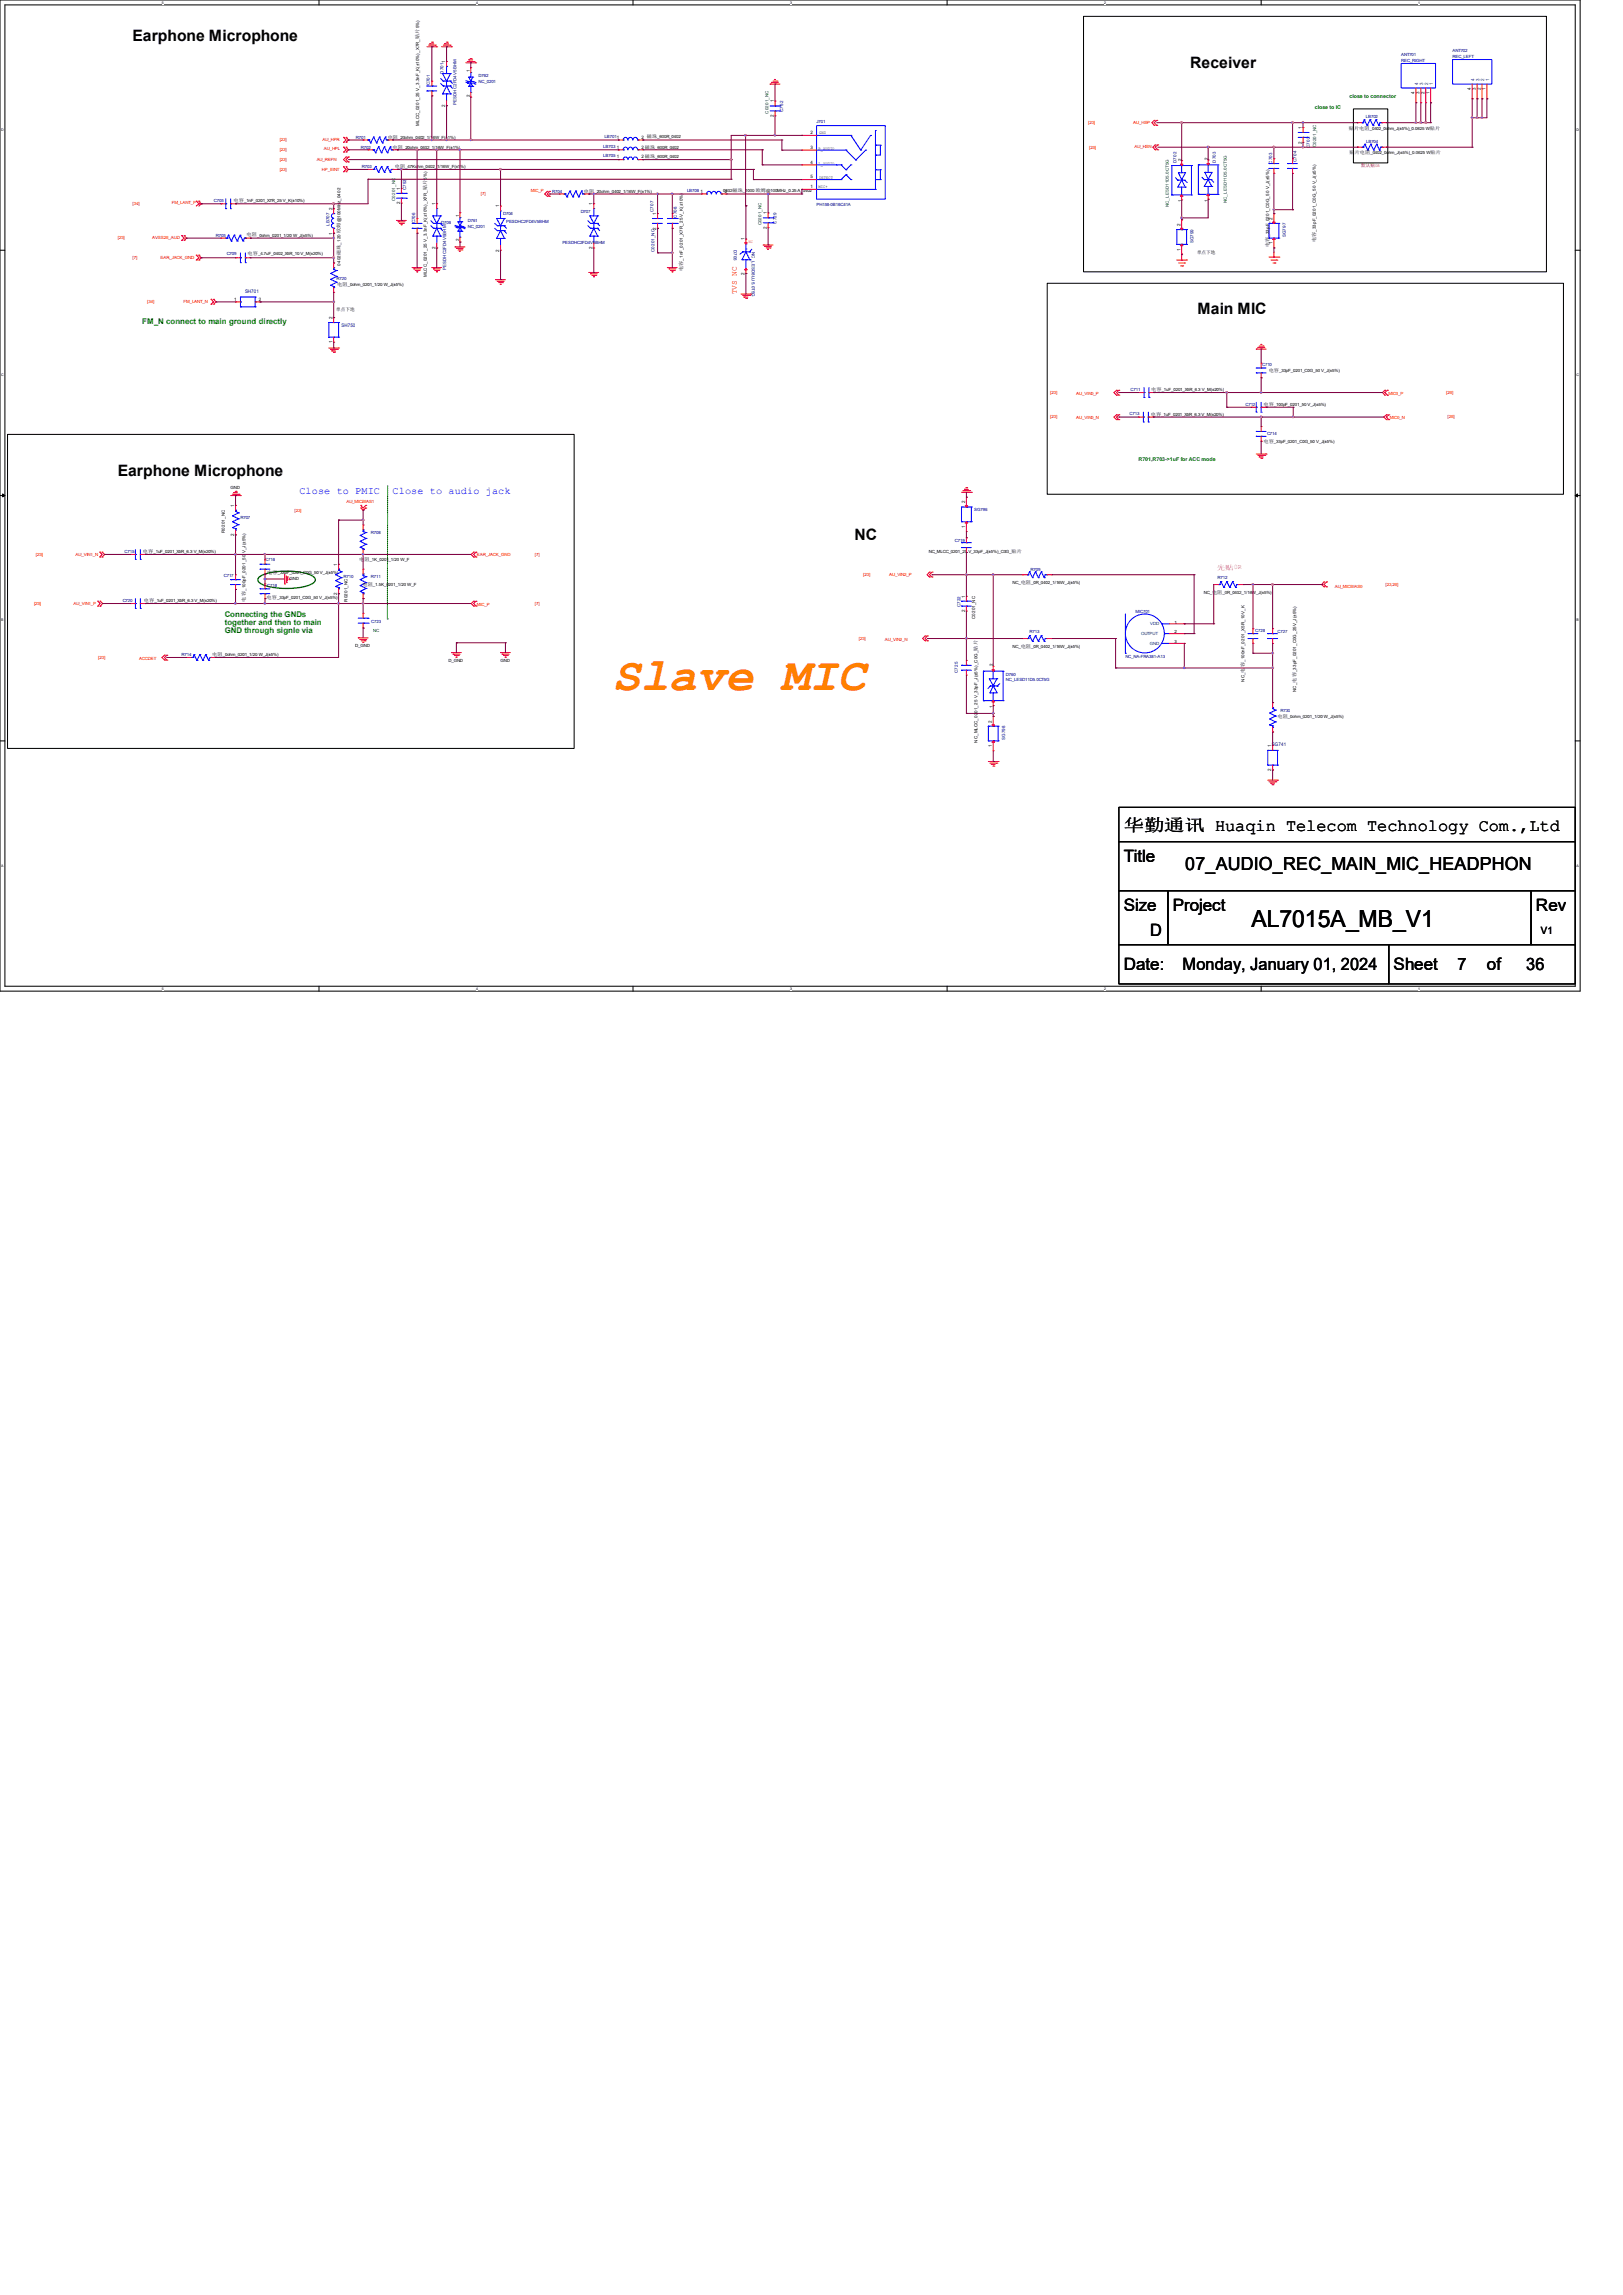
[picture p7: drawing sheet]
<svg xmlns="http://www.w3.org/2000/svg" width="210mm" height="297mm" viewBox="0 0 210 297" stroke-linecap="round" stroke-linejoin="round" font-family="sans-serif">
<defs><g id="words">
<text font-size="6.1" fill="#ff8000" x="79.2" y="89.3">Slave MIC</text>
<text font-size="3" x="161.9" y="119.9">AL7015A_MB_V1</text>
<text font-size="2.3" x="153.4" y="112.7">07_AUDIO_REC_MAIN_MIC_HEADPHON</text>
<g font-size="2.2">
<text x="145.4" y="107.6">华勤通讯 Huaqin Telecom Technology Com.,Ltd</text>
<text x="145.4" y="111.6">Title</text>
<text x="145.4" y="117.9">Size</text>
<text x="151.8" y="117.9">Project</text>
<text x="198.7" y="117.9">Rev</text>
<text x="145.4" y="125.6">Date:</text>
<text x="148.8" y="121.1">D</text>
<text x="153" y="125.6">Monday, January 01, 2024</text>
<text x="180.3" y="125.6">Sheet</text>
<text x="188.6" y="125.6">7</text>
<text x="192.4" y="125.6">of</text>
<text x="197.5" y="125.6">36</text>
</g>
<g font-size="2">
<text x="17.1" y="5.3">Earphone Microphone</text>
<text x="154" y="8.8">Receiver</text>
<text x="154.9" y="40.6">Main MIC</text>
<text x="15.2" y="61.6">Earphone Microphone</text>
<text x="110.6" y="69.9">NC</text>
</g>
<g font-size="1.3" fill="#00f">
<text x="38.7" y="63.9">Close to PMIC</text>
<text x="50.8" y="63.9">Close to audio jack</text>
</g>
<text font-size="1.3" x="199.4" y="120.9">V1</text>
<g font-size="1" fill="#008000">
<text x="18.4" y="42">FM_N connect to main ground directly</text>
<text x="29.1" y="79.8">Connecting the GNDs</text>
<text x="29.1" y="80.9">together and then to main</text>
<text x="29.1" y="82">GND through signle via</text>
</g>
<text font-size="1" fill="#f00" x="95.3" y="38.1" transform="rotate(-90 95.3 38.1)">TVS NC</text>
<text font-size=".9" fill="#f0f" x="157.4" y="73.7">先贴0R</text>
<g font-size=".7" fill="#008000">
<text x="170.1" y="14.1">close to IC</text>
<text x="174.6" y="12.7">close to connector</text>
<text x="147.3" y="59.7">R701,R703-&gt;1uF for ACC mode</text>
</g>
<g font-size=".6">
<text x="54.2" y="5" transform="rotate(-90 54.2 5)">贴片</text>
<text x="54.2" y="3.7" transform="rotate(-90 54.2 3.7)">5%)</text>
<text x="57.6" y="8.1" transform="rotate(-90 57.6 8.1)">1</text>
<text x="60.8" y="9.3" transform="rotate(-90 60.8 9.3)">1</text>
<text x="190.3" y="11.7" transform="rotate(-90 190.3 11.7)">4</text>
<text x="191" y="11.7" transform="rotate(-90 191 11.7)">3</text>
<text x="191.6" y="11.7" transform="rotate(-90 191.6 11.7)">2</text>
<text x="192.2" y="11.7" transform="rotate(-90 192.2 11.7)">1</text>
<text x="54.2" y="16.3" transform="rotate(-90 54.2 16.3)">MLCC_0201_25 V_3.3nF_K(±10%)_X7R_</text>
<text x="57.6" y="13.8" transform="rotate(-90 57.6 13.8)">2</text>
<text x="60.8" y="12.5" transform="rotate(-90 60.8 12.5)">2</text>
<text x="83" y="17.9">2 磁珠_600R_0402</text>
<text x="100.1" y="15.2" transform="rotate(-90 100.1 15.2)">2</text>
<text x="100.1" y="13.3" transform="rotate(-90 100.1 13.3)">1</text>
<text x="104.9" y="17.4">2</text>
<text x="106" y="17.4">GND</text>
<text x="168.4" y="16.7" transform="rotate(-90 168.4 16.7)">1</text>
<text x="174.5" y="16.8">贴片电阻</text>
<text x="177.2" y="16.8">_0402_0ohm_J(±5%)_0.0625 W</text>
<text x="183.1" y="12.2" transform="rotate(-90 183.1 12.2)">4</text>
<text x="183.7" y="12.2" transform="rotate(-90 183.7 12.2)">3</text>
<text x="184.3" y="12.2" transform="rotate(-90 184.3 12.2)">2</text>
<text x="185" y="12.2" transform="rotate(-90 185 12.2)">1</text>
<text x="185" y="16.8">贴片</text>
<text x="50.2" y="18">电阻</text>
<text x="50.8" y="19.3">电阻</text>
<text x="51.1" y="21.7">电阻</text>
<text x="51.5" y="18">_20ohm_0402_1/16W_F(±1%)</text>
<text x="52.2" y="19.3">_20ohm_0402_1/16W_F(±1%)</text>
<text x="52.4" y="21.7">_47Kohm_0402_1/16W_F(±1%)</text>
<text x="55.2" y="23.2" transform="rotate(-90 55.2 23.2)">5%)</text>
<text x="79.8" y="20.5">1</text>
<text x="79.8" y="19.2">1</text>
<text x="83" y="20.5">2磁珠_600R_0402</text>
<text x="83" y="19.2">2磁珠_600R_0402</text>
<text x="104.9" y="19.3">3</text>
<text x="104.9" y="21.2">4</text>
<text x="104.9" y="23.1">5</text>
<text x="105.9" y="21.3">L_AUDIO</text>
<text x="105.9" y="19.4">R_AUDIO</text>
<text x="106" y="23.1">DETECT</text>
<text x="152.9" y="20.8" transform="rotate(-90 152.9 20.8)">2</text>
<text x="156.3" y="20.7" transform="rotate(-90 156.3 20.7)">2</text>
<text x="168.4" y="18.6" transform="rotate(-90 168.4 18.6)">2</text>
<text x="174.6" y="20">贴片电阻</text>
<text x="177.3" y="20">_0402_0ohm_J(±5%)_0.0625 W</text>
<text x="185.1" y="20">贴片</text>
<text x="30.2" y="26.2">电容</text>
<text x="31.6" y="26.2">_1nF_0201_X7R_25 V_K(±10%)</text>
<text x="43" y="27.2" transform="rotate(-90 43 27.2)">2</text>
<text x="44.1" y="28.8" transform="rotate(-90 44.1 28.8)">@100MHz_0402</text>
<text x="51.8" y="26.5" transform="rotate(-90 51.8 26.5)">2</text>
<text x="51.8" y="24.6" transform="rotate(-90 51.8 24.6)">1</text>
<text x="55.2" y="24.6" transform="rotate(-90 55.2 24.6)">贴片</text>
<text x="56.3" y="26.5" transform="rotate(-90 56.3 26.5)">1</text>
<text x="59.4" y="28" transform="rotate(-90 59.4 28)">1</text>
<text x="64.6" y="26.8" transform="rotate(-90 64.6 26.8)">1</text>
<text x="75.6" y="25">电阻</text>
<text x="76.7" y="26.5" transform="rotate(-90 76.7 26.5)">1</text>
<text x="76.9" y="25">_20ohm_0402_1/16W_F(±1%)</text>
<text x="84.9" y="29.7" transform="rotate(-90 84.9 29.7)">2</text>
<text x="84.9" y="27.8" transform="rotate(-90 84.9 27.8)">1</text>
<text x="90.6" y="24.9">1</text>
<text x="93.6" y="24.8">0402</text>
<text x="93.8" y="24.9">2</text>
<text x="94.8" y="24.8">磁珠</text>
<text x="96.1" y="24.8">_1000</text>
<text x="97.8" y="24.8">欧姆</text>
<text x="99.1" y="24.8">@100MHz_0.25 A_0402</text>
<text x="99.2" y="29.6" transform="rotate(-90 99.2 29.6)">2</text>
<text x="99.2" y="27.7" transform="rotate(-90 99.2 27.7)">1</text>
<text x="104.9" y="24.3">1</text>
<text x="105.9" y="24.4">MIC+</text>
<text x="152.7" y="29.3" transform="rotate(-90 152.7 29.3)">2</text>
<text x="152.9" y="26.2" transform="rotate(-90 152.9 26.2)">1</text>
<text x="156.3" y="26.1" transform="rotate(-90 156.3 26.1)">1</text>
<text x="164.7" y="28.4" transform="rotate(-90 164.7 28.4)">2</text>
<text x="31.9" y="30.6">电阻</text>
<text x="32" y="33.1">电容</text>
<text x="33.3" y="30.6">_0ohm_0201_1/20 W_J(±5%)</text>
<text x="33.4" y="33.1">_4.7uF_0402_X5R_10 V_M(±20%)</text>
<text x="43" y="30.4" transform="rotate(-90 43 30.4)">1</text>
<text x="44.1" y="33" transform="rotate(-90 44.1 33)">磁珠</text>
<text x="44.1" y="30.1" transform="rotate(-90 44.1 30.1)">欧姆</text>
<text x="44.1" y="34.4" transform="rotate(-90 44.1 34.4)">0402</text>
<text x="44.1" y="31.7" transform="rotate(-90 44.1 31.7)">_120</text>
<text x="55.2" y="35.8" transform="rotate(-90 55.2 35.8)">MLCC_0201_25 V_3.3nF_K(±10%)_X7R_</text>
<text x="56.3" y="32.3" transform="rotate(-90 56.3 32.3)">2</text>
<text x="59.4" y="31.2" transform="rotate(-90 59.4 31.2)">2</text>
<text x="64.6" y="32.6" transform="rotate(-90 64.6 32.6)">2</text>
<text x="76.7" y="32.3" transform="rotate(-90 76.7 32.3)">2</text>
<text x="88.3" y="35.1" transform="rotate(-90 88.3 35.1)">电容</text>
<text x="88.4" y="33.7" transform="rotate(-90 88.4 33.7)">_1nF_0201_X7R_25 V_K(±10%)</text>
<text x="96.4" y="35.6" transform="rotate(-90 96.4 35.6)">2</text>
<text x="96.4" y="31.1" transform="rotate(-90 96.4 31.1)">1</text>
<text x="152.7" y="32.4" transform="rotate(-90 152.7 32.4)">1</text>
<text x="154.9" y="32.9">单点下地</text>
<text x="164.2" y="32" transform="rotate(-90 164.2 32)">电容</text>
<text x="164.2" y="30.6" transform="rotate(-90 164.2 30.6)">_33pF_0201_C0G_50 V_J(±5%)</text>
<text x="164.7" y="31.6" transform="rotate(-90 164.7 31.6)">1</text>
<text x="170.3" y="31.4" transform="rotate(-90 170.3 31.4)">电容</text>
<text x="170.3" y="30" transform="rotate(-90 170.3 30)">_33pF_0201_C0G_50 V_J(±5%)</text>
<text x="30.3" y="38.9">1</text>
<text x="33.5" y="38.9">2</text>
<text x="43" y="41.3" transform="rotate(-90 43 41.3)">2</text>
<text x="43.5" y="40.2">单点下地</text>
<text x="43.6" y="37">电阻</text>
<text x="45" y="37">_0ohm_0201_1/20 W_J(±5%)</text>
<text x="43" y="44.4" transform="rotate(-90 43 44.4)">1</text>
<text x="148.9" y="53.8">电容</text>
<text x="149" y="50.6">电容</text>
<text x="150.3" y="53.9">_1uF_0201_X5R_6.3 V_M(±20%)</text>
<text x="150.3" y="50.6">_1uF_0201_X5R_6.3 V_M(±20%)</text>
<text x="163.5" y="52.5">电容</text>
<text x="164.2" y="48.1">电容</text>
<text x="164.8" y="52.5">_100pF_0201_50 V_J(±5%)</text>
<text x="165.5" y="48.1">_33pF_0201_C0G_50 V_J(±5%)</text>
<text x="163.5" y="57.3">电容</text>
<text x="164.8" y="57.3">_33pF_0201_C0G_50 V_J(±5%)</text>
<text x="29.8" y="63.3">GND</text>
<text x="30.3" y="65.6" transform="rotate(-90 30.3 65.6)">1</text>
<text x="124.9" y="65.1" transform="rotate(-90 124.9 65.1)">2</text>
<text x="18.5" y="71.5">电容</text>
<text x="19.9" y="71.5">_1uF_0201_X5R_6.3 V_M(±20%)</text>
<text x="29.1" y="69" transform="rotate(-90 29.1 69)">R0201_NC</text>
<text x="30.3" y="69.4" transform="rotate(-90 30.3 69.4)">2</text>
<text x="120.2" y="71.5">NC_MLCC_0201_25 V_33pF_J(±5%)_C0G_</text>
<text x="124.9" y="68.3" transform="rotate(-90 124.9 68.3)">1</text>
<text x="130.9" y="71.5">贴片</text>
<text x="18.6" y="77.9">电容</text>
<text x="20" y="77.9">_1uF_0201_X5R_6.3 V_M(±20%)</text>
<text x="31.8" y="77.9" transform="rotate(-90 31.8 77.9)">电容</text>
<text x="31.8" y="76.5" transform="rotate(-90 31.8 76.5)">_100pF_0201_50 V_J(±5%)</text>
<text x="34.5" y="77.5">电容</text>
<text x="34.6" y="74.3">电容</text>
<text x="35.9" y="77.5">_33pF_0201_C0G_50 V_J(±5%)</text>
<text x="35.9" y="74.3">_33pF_0201_C0G_50 V_J(±5%)</text>
<text x="37.5" y="75.1">GND</text>
<text x="43.6" y="77" transform="rotate(-90 43.6 77)">2</text>
<text x="43.6" y="73.2" transform="rotate(-90 43.6 73.2)">1</text>
<text x="45" y="77.8" transform="rotate(-90 45 77.8)">R0201_NC</text>
<text x="46.5" y="72.6">电阻</text>
<text x="46.9" y="75.9">电阻</text>
<text x="47.8" y="72.6">_1K_0201_1/20 W_F</text>
<text x="48.3" y="75.9">_1.5K_0201_1/20 W_F</text>
<text x="124.9" y="77.3" transform="rotate(-90 124.9 77.3)">1</text>
<text x="131" y="75.6">NC_</text>
<text x="132.1" y="75.6">电阻</text>
<text x="133.4" y="75.6">_0R_0402_1/16W_J(±5%)</text>
<text x="155.8" y="76.8">NC_</text>
<text x="156.8" y="76.8">电阻</text>
<text x="158.2" y="76.8">_0R_0402_1/16W_J(±5%)</text>
<text x="46" y="83.7">D_GND</text>
<text x="124.9" y="79.2" transform="rotate(-90 124.9 79.2)">2</text>
<text x="126.2" y="80.1" transform="rotate(-90 126.2 80.1)">C0201_NC</text>
<text x="131" y="83.8">NC_</text>
<text x="132.1" y="83.8">电阻</text>
<text x="133.4" y="83.8">_0R_0402_1/16W_J(±5%)</text>
<text x="152" y="80.7">1</text>
<text x="152" y="82">2</text>
<text x="152" y="83.2">3</text>
<text x="27.5" y="84.9">电阻</text>
<text x="28.8" y="84.9">_0ohm_0201_1/20 W_J(±5%)</text>
<text x="58" y="85.6">D_GND</text>
<text x="64.8" y="85.6">GND</text>
<text x="126.5" y="84.2" transform="rotate(-90 126.5 84.2)">贴片</text>
<text x="128.5" y="86.2" transform="rotate(-90 128.5 86.2)">2</text>
<text x="161" y="87" transform="rotate(-90 161 87)">电容</text>
<text x="161" y="88.2" transform="rotate(-90 161 88.2)">NC_</text>
<text x="161" y="85.7" transform="rotate(-90 161 85.7)">_100nF_0201_X5R_10V_K</text>
<text x="167.7" y="88.3" transform="rotate(-90 167.7 88.3)">电容</text>
<text x="167.7" y="89.5" transform="rotate(-90 167.7 89.5)">NC_</text>
<text x="167.7" y="87" transform="rotate(-90 167.7 87)">_33pF_0201_C0G_25V_J(±5%)</text>
<text x="128.4" y="93.5" transform="rotate(-90 128.4 93.5)">2</text>
<text x="128.5" y="91.6" transform="rotate(-90 128.5 91.6)">1</text>
<text x="165.3" y="93">电阻</text>
<text x="166.7" y="93">_0ohm_0201_1/20 W_J(±5%)</text>
<text x="126.5" y="96.1" transform="rotate(-90 126.5 96.1)">NC_MLCC_0201_25 V_33pF_J(±5%)_C0G_</text>
<text x="128.4" y="96.7" transform="rotate(-90 128.4 96.7)">1</text>
<text x="164.5" y="99.8" transform="rotate(-90 164.5 99.8)">2</text>
<text x="164.5" y="96.6" transform="rotate(-90 164.5 96.6)">1</text>
</g>
<g font-size=".6" fill="#000080">
<text x="55.6" y="11" transform="rotate(-90 55.6 11)">C701</text>
<text x="57.4" y="9.5" transform="rotate(-90 57.4 9.5)">D701</text>
<text x="61.9" y="9.9">D762</text>
<text x="61.9" y="10.7">NC_0201</text>
<text x="181.3" y="7.2">ANT701</text>
<text x="181.3" y="8">REC_RIGHT</text>
<text x="188" y="6.7">ANT702</text>
<text x="188" y="7.5">REC_LEFT</text>
<text x="59.1" y="13.5" transform="rotate(-90 59.1 13.5)">PESDHC2FD4V5BHM</text>
<text x="78.2" y="17.9">LB7011</text>
<text x="101.4" y="14.5" transform="rotate(-90 101.4 14.5)">C752</text>
<text x="105.7" y="15.9">J701</text>
<text x="176.7" y="15.3">LB702</text>
<text x="46.1" y="18">R701</text>
<text x="46.7" y="19.3">R702</text>
<text x="46.8" y="21.7">R703</text>
<text x="78.1" y="20.4">LB705</text>
<text x="78.1" y="19.1">LB703</text>
<text x="152.2" y="21.1" transform="rotate(-90 152.2 21.1)">D702</text>
<text x="157.3" y="21" transform="rotate(-90 157.3 21)">D703</text>
<text x="164.6" y="21.2" transform="rotate(-90 164.6 21.2)">C703</text>
<text x="167.8" y="21" transform="rotate(-90 167.8 21)">C704</text>
<text x="169.5" y="19.1" transform="rotate(-90 169.5 19.1)">C702</text>
<text x="176.8" y="18.5">LB704</text>
<text x="27.7" y="26.2">C705</text>
<text x="42.6" y="29.2" transform="rotate(-90 42.6 29.2)">LB707</text>
<text x="52.5" y="24.6" transform="rotate(-90 52.5 24.6)">C753</text>
<text x="53.7" y="28.9" transform="rotate(-90 53.7 28.9)">C706</text>
<text x="57.1" y="29">D706</text>
<text x="60.5" y="28.7">D761</text>
<text x="60.5" y="29.5">NC_0201</text>
<text x="65.1" y="27.8">D704</text>
<text x="65.5" y="28.9">PESDHC2FD4V5BHM</text>
<text x="71.5" y="25">R704</text>
<text x="75.1" y="27.6">D707</text>
<text x="84.5" y="27.4" transform="rotate(-90 84.5 27.4)">C707</text>
<text x="87.6" y="28.2" transform="rotate(-90 87.6 28.2)">C708</text>
<text x="88.9" y="24.9">LB706</text>
<text x="100.5" y="29" transform="rotate(-90 100.5 29)">C729</text>
<text x="105.7" y="26.7">PH158-0B18C41A</text>
<text x="27.9" y="30.6">R705</text>
<text x="29.3" y="33">C709</text>
<text x="57.7" y="34.9" transform="rotate(-90 57.7 34.9)">PESDHC2FD4V5BHM</text>
<text x="72.8" y="31.5">PESDHC2FD4V5BHM</text>
<text x="84.7" y="32.6" transform="rotate(-90 84.7 32.6)">C0201_NC</text>
<text x="95" y="32.3" transform="rotate(90 95 32.3)">D705</text>
<text x="97.3" y="32.6" transform="rotate(90 97.3 32.6)">NC_LESD8LU5.0T5G</text>
<text x="154.4" y="31.5" transform="rotate(-90 154.4 31.5)">SG799</text>
<text x="166.4" y="30.7" transform="rotate(-90 166.4 30.7)">SG797</text>
<text x="31.7" y="37.9">SH701</text>
<text x="43.6" y="36.2">R720</text>
<text x="44.2" y="42.3">SH750</text>
<text x="163.3" y="47.4">C710</text>
<text x="146.2" y="53.7">C713</text>
<text x="146.3" y="50.5">C711</text>
<text x="161.2" y="52.6">C712</text>
<text x="164" y="56.3">C714</text>
<text x="16.1" y="71.5">C715</text>
<text x="31.1" y="67.2">R707</text>
<text x="48" y="69.1">R708</text>
<text x="123.6" y="70.1">C719</text>
<text x="126.1" y="66.2">SG796</text>
<text x="15.9" y="77.9">C720</text>
<text x="29" y="74.7">C717</text>
<text x="34.3" y="72.6">C716</text>
<text x="34.6" y="76">C718</text>
<text x="44.4" y="74.8">R710</text>
<text x="48" y="74.8">R711</text>
<text x="133.3" y="73.8">R709</text>
<text x="157.6" y="74.9">R712</text>
<text x="48" y="80.6">C723</text>
<text x="124.3" y="78.6" transform="rotate(-90 124.3 78.6)">C722</text>
<text x="133.2" y="81.9">R713</text>
<text x="146.9" y="79.4">MIC701</text>
<text x="162.4" y="81.8">C728</text>
<text x="165.3" y="81.9">C727</text>
<text x="23.5" y="84.9">R714</text>
<text x="124" y="87.1" transform="rotate(-90 124 87.1)">C725</text>
<text x="130.2" y="87.4">D760</text>
<text x="130.2" y="88.2">NC_LESD11D5.0CT5G</text>
<text x="145.6" y="85.1">NC_NA-FRA381-A13</text>
<text x="130.1" y="95.8" transform="rotate(-90 130.1 95.8)">SG798</text>
<text x="165.7" y="92.1">R730</text>
<text x="164.6" y="96.6">SG741</text>
</g>
<g font-size=".6" fill="#004080">
<text x="183.5" y="11" transform="rotate(-90 183.5 11)">4</text>
<text x="184.2" y="11" transform="rotate(-90 184.2 11)">3</text>
<text x="184.8" y="11" transform="rotate(-90 184.8 11)">2</text>
<text x="185.4" y="11" transform="rotate(-90 185.4 11)">1</text>
<text x="190.8" y="10.5" transform="rotate(-90 190.8 10.5)">4</text>
<text x="191.4" y="10.5" transform="rotate(-90 191.4 10.5)">3</text>
<text x="192.1" y="10.5" transform="rotate(-90 192.1 10.5)">2</text>
<text x="192.7" y="10.5" transform="rotate(-90 192.7 10.5)">1</text>
<text x="147.7" y="82.2">OUTPUT</text>
<text x="148.8" y="83.5">GND</text>
<text x="148.8" y="80.9">VDD</text>
</g>
<g font-size=".6" fill="#008000">
<text x="99.4" y="14.7" transform="rotate(-90 99.4 14.7)">C0201_NC</text>
<text x="170.3" y="19" transform="rotate(-90 170.3 19)">C0201_NC</text>
<text x="51.1" y="26" transform="rotate(-90 51.1 26)">C0201_NC</text>
<text x="98.6" y="29.2" transform="rotate(-90 98.6 29.2)">C0201_NC</text>
<text x="151.3" y="26.8" transform="rotate(-90 151.3 26.8)">NC_LESD11D5.0CT5G</text>
<text x="158.8" y="26.3" transform="rotate(-90 158.8 26.3)">NC_LESD11D5.0CT5G</text>
<text x="48.3" y="81.8">NC</text>
</g>
<g font-size=".6" fill="#f00">
<text x="140.8" y="16">[23]</text>
<text x="146.6" y="16">AU_HSP</text>
<text x="36.2" y="18.3">[23]</text>
<text x="36.2" y="19.6">[23]</text>
<text x="36.2" y="20.8">[23]</text>
<text x="36.2" y="22.1">[23]</text>
<text x="41" y="20.8">AU_REFN</text>
<text x="41.7" y="22.1">HP_EINT</text>
<text x="41.7" y="18.3">AU_HPR</text>
<text x="41.9" y="19.5">AU_HPL</text>
<text x="140.9" y="19.2">[23]</text>
<text x="146.8" y="19.2">AU_HSN</text>
<text x="17.1" y="26.5">[34]</text>
<text x="22.2" y="26.5">FM_LANT_P</text>
<text x="62.2" y="25.3">[7]</text>
<text x="68.7" y="24.9">MIC_P</text>
<text x="15.2" y="31">[23]</text>
<text x="17.1" y="33.5">[7]</text>
<text x="19.7" y="31">AVSS28_AUD</text>
<text x="20.8" y="33.5">EAR_JACK_GND</text>
<text x="96.9" y="31.5">NC</text>
<text x="19" y="39.2">[34]</text>
<text x="23.7" y="39.2">FM_LANT_N</text>
<text x="135.9" y="51">[23]</text>
<text x="139.3" y="51.1">AU_VIN0_P</text>
<text x="179.7" y="51.1">MIC0_P</text>
<text x="187.2" y="51">[26]</text>
<text x="135.9" y="54.1">[23]</text>
<text x="139.3" y="54.3">AU_VIN0_N</text>
<text x="179.8" y="54.2">MIC0_N</text>
<text x="187.3" y="54.1">[26]</text>
<text x="44.8" y="65.1">AU_MICBIAS1</text>
<text x="4.7" y="71.9">[23]</text>
<text x="9.8" y="71.9">AU_VIN1_N</text>
<text x="38.1" y="66.2">[23]</text>
<text x="69.2" y="71.9">[7]</text>
<text x="61.7" y="72">EAR_JACK_GND</text>
<text x="111.7" y="74.6">[23]</text>
<text x="115.1" y="74.6">AU_VIN2_P</text>
<text x="172.7" y="76.1">AU_MICBIAS0</text>
<text x="179.3" y="75.8">[23,26]</text>
<text x="4.4" y="78.3">[23]</text>
<text x="9.5" y="78.3">AU_VIN1_P</text>
<text x="61.7" y="78.4">MIC_P</text>
<text x="69.2" y="78.3">[7]</text>
<text x="111.1" y="82.8">[23]</text>
<text x="114.5" y="82.9">AU_VIN2_N</text>
<text x="12.7" y="85.3">[23]</text>
<text x="18" y="85.4">ACCDET</text>
</g>
<g font-size=".6" fill="#800000">
<text x="176.2" y="21.7">默认贴</text>
<text x="177.9" y="21.7">0R</text>
</g>
<g font-size=".5">
<text x="21" y=".5">5</text>
<text x="61.6" y=".5">4</text>
<text x="102.2" y=".5">3</text>
<text x="142.9" y=".5">2</text>
<text x="183.5" y=".5">1</text>
<text x=".2" y="16.9">D</text>
<text x="204" y="16.9">D</text>
<text x=".2" y="48.6">C</text>
<text x="204" y="48.6">C</text>
<text x=".2" y="80.4">B</text>
<text x="204" y="80.4">B</text>
<text x=".2" y="112.1">A</text>
<text x="204" y="112.1">A</text>
<text x="21" y="128.1">5</text>
<text x="61.6" y="128.1">4</text>
<text x="102.2" y="128.1">3</text>
<text x="142.9" y="128.1">2</text>
<text x="183.5" y="128.1">1</text>
</g>
</g></defs>
<path d="M0 0h204.5v128.3h-204.5zM.6 .6h203.2v127h-203.2z" fill="none" stroke="#000" stroke-width=".13"/>
<g fill="#fff">
<path d="M21 .1h.2v.5h-.2z"/>
<path d="M21 127.7h.2v.5h-.2z"/>
</g>
<path d="M41.3 0v.6M41.3 127.6v.7" fill="none" stroke="#000" stroke-width=".13"/>
<g fill="#fff">
<path d="M61.6 .1h.2v.5h-.2z"/>
<path d="M61.6 127.7h.2v.5h-.2z"/>
</g>
<path d="M81.9 0v.6M81.9 127.6v.7" fill="none" stroke="#000" stroke-width=".13"/>
<g fill="#fff">
<path d="M102.2 .1h.2v.5h-.2z"/>
<path d="M102.2 127.7h.2v.5h-.2z"/>
</g>
<path d="M122.6 0v.6M122.6 127.6v.7" fill="none" stroke="#000" stroke-width=".13"/>
<g fill="#fff">
<path d="M142.9 .1h.2v.5h-.2z"/>
<path d="M142.9 127.7h.2v.5h-.2z"/>
</g>
<path d="M163.2 0v.6M163.2 127.6v.7" fill="none" stroke="#000" stroke-width=".13"/>
<g fill="#fff">
<path d="M183.5 .1h.2v.5h-.2z"/>
<path d="M183.5 127.7h.2v.5h-.2z"/>
<path d="M.2 16.5h.3v.5h-.3z"/>
<path d="M204 16.5h.3v.5h-.3z"/>
<path d="M.2 48.3h.3v.5h-.3z"/>
<path d="M204 48.3h.3v.5h-.3z"/>
</g>
<path d="M0 32.4h.6M203.8 32.4h.7" fill="none" stroke="#000" stroke-width=".13"/>
<g fill="#fff">
<path d="M.2 80h.2v.5h-.2z"/>
<path d="M204 80h.3v.5h-.3z"/>
</g>
<path d="M0 64.1h.6M203.8 64.1h.7" fill="none" stroke="#000" stroke-width=".13"/>
<path d="M.3 63.9l.3 .2-.3 .2zM203.8 64.1l.3-.2v.4z" fill="#000" stroke="#000" stroke-width=".13"/>
<g fill="#fff">
<path d="M.2 111.8h.3v.5h-.3z"/>
<path d="M204 111.8h.3v.5h-.3z"/>
</g>
<g fill="none" stroke="#000" stroke-width=".13">
<path d="M140.2 2.1h59.9v33.1h-59.9zM175.1 14.1h4.5v7h-4.5zM135.5 36.7h66.8v27.3h-66.8zM1 56.2h73.3v40.7h-73.3zM0 95.9h.6M203.8 95.9h.7M144.8 108.9h59v6.4h-59zM144.8 104.5h59v4.4h-59zM144.8 115.3h6.3v7h-6.3zM151.1 115.3h47v7h-47zM198.1 115.3h5.7v7h-5.7zM144.8 122.3h34.9v5h-34.9z"/>
<path d="M179.7 122.3h24.1v5h-24.1z"/>
</g>
<path d="M50.2 62.9l-.1 17.2M50.1 80.1h.1" fill="none" stroke="#008000" stroke-width=".13"/>
<path d="M33.5 74.8a5.6 5.6 0 0 1 3.6-.9 5.6 5.6 0 0 1 3.6 .9l.1 .2a1.56 1.56 0 0 1-1.4 .9 9.5 9.5 0 0 1-5.7-.4l-.2-.2-.1-.3z" fill="none" stroke="#008000" stroke-width=".17"/>
<g fill="none" stroke="#f00" stroke-width=".13">
<path d="M44.4 18.4h.1M44.4 17.8h.1M44.4 19.7h.1M44.4 19h.1M44.4 17.8l.4 .3-.4 .3M44.4 19l.4 .4-.4 .3M44.8 17.8h.1M44.8 18.4h.1M44.8 19h.1M44.8 19.7h.1M44.8 17.8l.3 .3-.3 .3M44.8 19l.3 .4-.3 .3"/>
<path d="M47 18.1h.1M47 18.1h.6M47.6 19.4h.1M47.6 19.4h.7M50.2 18.1h.6M50.8 18.1h.1M50.8 19.4h.6M51.4 19.4h.1M55.2 6.1h1.3M55.5 5.8h.8M55.6 5.7h.1M55.6 5.7h.5"/>
<path d="M55.8 5.5h.2M55.9 10.5h.1M55.9 12.4h.1M55.9 10.5v.6M55.9 11.8v.6M56 5.5h.1M56.3 5.8h.1M56.5 6.1h.1M57.1 6.1h1.3M57.4 5.8h.9M57.5 5.7h.1M57.5 5.7h.5"/>
<path d="M57.7 5.5h.2M57.8 8h.1M57.8 13.7h.1M57.8 8v.6M57.8 13v.7M57.9 5.5h.1M58.3 5.8h.1M58.4 6.1h.1M60.3 8.1h1.3M60.5 8h.8M60.7 7.7h.1M60.7 7.7h.5"/>
<path d="M60.8 7.6h.2M60.9 12.6h.1M60.9 8.8h.1M60.9 8.8v.6M60.9 11.9v.7M61 7.6h.1M61.3 8h.1M61.6 8.1h.1M80 19.4h.1M80 18.1h.1M80 19.4h.6M80 18.1h.6"/>
<path d="M82.5 19.4h.7M82.5 18.1h.7M83.2 19.4h.1M83.2 18.1h.1M99.7 10.9h.1M99.7 10.9h1.2M99.8 10.7h.1M99.8 10.7h.9M100 10.5h.5M100.2 10.3h.1M100.3 13.1h.1M100.3 15h.1"/>
<path d="M100.3 13.1v.6M100.3 14.4v.6M100.5 10.5h.1M103.8 17.5h.1M103.8 19.4h.1M103.8 17.5h1.9M103.8 19.4h1.9M149.4 16.2h.1M149.4 15.6h.1M149.4 15.6l-.3 .3 .3 .3M149.5 19.4h.1M149.5 18.8h.1"/>
<path d="M149.5 18.8l-.3 .2 .3 .4M149.7 16.2h.1M149.7 15.6h.1M149.7 15.6l-.3 .3 .3 .3M149.8 19.4h.1M149.8 18.8h.1M149.8 18.8l-.3 .2 .3 .4M168.6 16.5h.1M168.6 18.4h.1M168.6 16.5v.6M168.6 17.8v.6M175.6 15.9h.1"/>
<path d="M175.6 15.9h.6M175.6 19h.1M175.6 19h.7M178.8 15.9h.6M178.8 19h.7M179.4 15.9h.1M179.5 19h.1M183.2 13.3h.1M183.2 11.4v1.9M183.9 13.3h.1M183.9 11.4v1.9M184.5 13.3h.1"/>
<path d="M184.5 11.4v1.9M185.1 13.3h.1M185.1 11.4v1.9M190.5 12.8h.1M190.5 10.9v1.9M191.1 12.8h.1M191.1 10.9v1.9M191.8 12.8h.1M191.8 10.9v1.9M192.4 12.8h.1M192.4 10.9v1.9M23.5 30.5h.1"/>
<path d="M23.5 31.1h.1M23.5 30.5l.3 .3-.3 .3M23.8 31.1h.1M23.8 30.5h.1M23.8 30.5l.3 .3-.3 .3M25.4 26h.1M25.4 33h.1M25.4 33.7h.1M25.4 26l.3 .4M25.4 33l.3 .4-.3 .3M25.7 26.4h.1M25.7 26h.1"/>
<path d="M25.7 33.7h.1M25.7 33h.1M25.7 26.4l-.3 .3M25.7 26l.3 .4M25.7 33l.3 .4-.3 .3M26 26.4h.1M26 26.4l-.3 .3M27.3 38.7h.1M27.3 39.4h.1M27.3 38.7l.3 .4-.3 .3M27.6 39.4h.1M27.6 38.7h.1"/>
<path d="M27.6 38.7l.3 .4-.3 .3M28.6 26.4h.1M28.6 30.8h.1M28.6 26.4h.6M28.6 30.8h.6M29.8 26.4h.7M30.5 39.1h.1M30.5 33.4h.1M30.5 26.4h.1M30.5 39.1h.6M30.5 33.4h.6M31.7 33.4h.7"/>
<path d="M31.7 30.8h.7M32.4 33.4h.1M32.4 30.8h.1M33 39.1h.7M33.7 39.1h.1M43.2 37.8h.1M43.2 34h.1M43.2 30.2h.1M43.2 27h.1M43.2 27v.6M43.2 29.5v.7M43.2 34v.7"/>
<path d="M43.2 37.2v.6M44.4 21.6h.1M44.4 22.2h.1M44.4 21.6l.4 .3-.4 .3M44.8 20.3h.1M44.8 21h.1M44.8 22.2h.1M44.8 21.6h.1M44.8 20.3l-.4 .4 .4 .3M44.8 21.6l.3 .3-.3 .3M45.1 20.3h.1M45.1 21h.1"/>
<path d="M45.1 20.3l-.3 .4 .3 .3M47.6 21.9h.1M47.6 21.9h.7M50.8 21.9h.6M51.3 28.5h.1M51.3 28.5h1.3M51.4 21.9h.1M51.5 28.7h.1M51.5 28.7h.9M51.7 28.9h.5M51.9 29.1h.1M51.9 24.4h.1"/>
<path d="M51.9 26.3h.1M51.9 24.4v.6M51.9 25.7v.6M52.2 28.9h.1M53.3 34.6h.1M53.3 34.6h1.3M53.6 34.8h.1M53.6 34.8h.8M53.7 35h.5M53.9 35.2h.1M53.9 35.2h.2M54 28.3h.1"/>
<path d="M54 30.2h.1M54 28.3v.6M54 29.5v.7M54.2 35h.1M55.9 34.6h.1M55.9 34.6h1.2M56.1 34.8h.1M56.1 34.8h.9M56.3 35h.5M56.5 35.2h.1M56.5 26.4h.1M56.5 32.1h.1"/>
<path d="M56.5 26.4v.6M56.5 31.5v.6M56.8 35h.1M58.9 32h.1M58.9 32h1.3M59.1 32.1h.1M59.1 32.1h.8M59.3 32.3h.5M59.4 32.5h.1M59.4 32.5h.2M59.5 31.3h.1M59.5 27.5h.1"/>
<path d="M59.5 27.5v.7M59.5 30.7v.6M59.8 32.3h.1M64.1 36.2h.1M64.1 36.2h1.3M64.3 36.4h.1M64.3 36.4h.9M64.5 36.6h.5M64.7 36.8h.1M64.7 36.8h.2M64.8 26.7h.1M64.8 32.4h.1"/>
<path d="M64.8 26.7v.6M64.8 31.7v.7M65 36.6h.1M70.8 24.8h.1M70.8 25.4h.1M70.8 24.8l-.3 .3 .3 .3M71.1 24.8h.1M71.1 25.4h.1M71.1 24.8l-.3 .3 .3 .3M72.4 25.1h.1M72.4 25.1h.6M75.6 25.1h.6"/>
<path d="M76.2 35.3h.1M76.2 25.1h.1M76.2 35.3h1.3M76.4 35.4h.1M76.4 35.4h.9M76.6 35.6h.5M76.8 35.8h.1M76.8 26.4h.1M76.8 32.1h.1M76.8 26.4v.6M76.8 31.5v.6M77.1 35.6h.1"/>
<path d="M80 20.7h.1M80 20.7h.6M82.5 20.7h.7M83.2 20.7h.1M85.1 27.6h.1M85.1 29.5h.1M85.1 27.6v.7M85.1 28.9v.6M86.4 34.6h.1M86.4 34.6h1.2M86.6 34.8h.1M86.6 34.8h.9"/>
<path d="M86.7 35h.5M87 35.2h.1M87 29.5h.1M87 27.6h.1M87 27.6v.7M87 28.9v.6M87.2 35h.1M90.8 25.1h.1M90.8 25.1h.6M93.3 25.1h.7M94 25.1h.1M95.9 38.1h1.3"/>
<path d="M96.1 38.2h.9M96.3 38.4h.1M96.3 38.4h.5M96.5 38.6h.1M96.5 30.9h.1M96.5 35.4h.1M96.5 30.9v.7M96.5 34.8v.6M96.6 38.6h.1M97 38.2h.1M97.2 38.1h.1M98.8 31.7h.1"/>
<path d="M98.8 31.7h1.2M98.9 31.9h.1M98.9 31.9h.9M99.1 32.1h.6M99.3 32.3h.1M99.4 27.6h.1M99.4 29.5h.1M99.4 27.6v.6M99.4 28.8v.7M99.7 32.1h.1M103.8 24.5h.1M103.8 21.3h.1"/>
<path d="M103.8 23.2h.1M103.8 24.5h1.9M103.8 21.3h1.9M103.8 23.2h1.9M152.3 33.7h1.2M152.5 34h.8M152.8 34.4h.2M152.9 33.7h.1M152.9 32.9h.1M152.9 28.4h.1M152.9 25.9h.1M152.9 20.8h.1"/>
<path d="M152.9 20.8v.6M152.9 25.2v.7M152.9 28.4v1.3M152.9 31.6v1.3M152.9 33v.7M153 34.4h.1M153.3 34h.1M153.5 33.7h.1M156.3 25.8h.1M156.3 20.7h.1M156.3 20.7v.6M156.3 25.1v.7"/>
<path d="M164.2 33.3h1.3M164.5 33.7h.7M164.7 34h.3M164.8 33.3h.1M164.8 32.1h.1M164.8 27.6h.1M164.8 20.5h.1M164.8 22.4h.1M164.8 20.5v.7M164.8 21.8v.6M164.8 27.6v1.3M164.8 30.8v1.3"/>
<path d="M164.8 32.6v.7M165 34h.1M165.2 33.7h.1M165.5 33.3h.1M167.3 20.5h.1M167.3 22.4h.1M167.3 20.5v.7M167.3 21.8v.6M42.5 45h1.3M42.8 45.2h.8M42.9 45.4h.1M42.9 45.4h.5"/>
<path d="M43.1 45.6h.2M43.2 41.1h.1M43.2 44.3h.1M43.2 41.1v.6M43.2 43.6v.7M43.3 45.6h.1M43.6 45.2h.1M43.8 45h.1M144.5 50.5h.1M144.5 51.1h.1M144.5 53.7h.1M144.5 54.3h.1"/>
<path d="M144.5 50.5l-.4 .3 .4 .3M144.5 53.7l-.4 .3 .4 .3M144.8 50.5h.1M144.8 51.1h.1M144.8 53.7h.1M144.8 54.3h.1M144.8 50.5l-.3 .3 .3 .3M144.8 53.7l-.3 .3 .3 .3M147.3 54h.1M147.3 54h.7M147.4 50.8h.1M147.4 50.8h.6"/>
<path d="M148.6 54h.6M148.7 50.8h.6M149.2 54h.1M149.3 50.8h.1M161.9 52.7h.1M161.9 52.7h.7M162.6 45.2h.1M162.6 45.2h1.2M162.6 58.8h1.2M162.8 45h.1M162.8 45h.9M162.8 58.9h.9"/>
<path d="M162.9 59.1h.1M162.9 44.8h.5M162.9 59.1h.5M163.2 44.6h.1M163.2 59.3h.1M163.2 47h.1M163.2 48.9h.1M163.2 55.2h.1M163.2 57.1h.1M163.2 47v.6M163.2 48.3v.6M163.2 55.2v.6"/>
<path d="M163.2 56.5v.6M163.2 52.7h.6M163.3 59.3h.1M163.4 44.8h.1M163.7 58.9h.1M163.8 58.8h.1M163.8 52.7h.1M179.2 50.5h.1M179.2 51.1h.1M179.2 50.5l-.3 .3 .3 .3M179.4 53.7h.1M179.4 54.3h.1"/>
<path d="M179.4 53.7l-.3 .3 .3 .3M179.5 51.1h.1M179.5 50.5h.1M179.5 50.5l-.3 .3 .3 .3M179.7 54.3h.1M179.7 53.7h.1M179.7 53.7l-.3 .3 .3 .3M12.7 77.8h.1M12.7 78.4h.1M12.7 77.8l.3 .3-.3 .3M12.9 71.5h.1M12.9 72.1h.1"/>
<path d="M12.9 71.5l.3 .3-.3 .3M13 78.4h.1M13 77.8h.1M13 77.8l.3 .3-.3 .3M13.2 72.1h.1M13.2 71.5h.1M13.2 71.5l.3 .3-.3 .3M16.9 71.8h.1M16.9 78.1h.1M16.9 71.8h.6M16.9 78.1h.6M18.2 71.8h.6"/>
<path d="M18.2 78.1h.6M18.8 71.8h.1M18.8 78.1h.1M29.8 64.1h1.3M30.1 64h.8M30.2 63.8h.1M30.2 63.8h.5M30.4 63.6h.2M30.5 74.4h.1M30.5 76.3h.1M30.5 65.4h.1M30.5 69.2h.1"/>
<path d="M30.5 65.4v.6M30.5 68.6v.6M30.5 74.4v.6M30.5 75.6v.7M30.6 63.6h.1M30.9 64h.1M31.1 64.1h.1M34.3 72.4h.1M34.3 74.3h.1M34.3 75.6h.1M34.3 77.5h.1M34.3 72.4v.6"/>
<path d="M34.3 73.7v.6M34.3 75.6v.6M34.3 76.8v.7M36.8 75.6h.1M36.8 74.3v1.3M37 75.4h.1M37 74.5v.9M37.2 74.7h.1M37.2 74.7v.5M37.4 75h.1M37.4 74.9v.1M43.8 73h.1"/>
<path d="M43.8 76.8h.1M43.8 73v.7M43.8 76.2v.6M46.7 65.7h.1M46.7 65.4h.1M46.7 65.7l.3 .3 .3-.3M46.7 65.4l.3 .3 .3-.3M47 71.8h.1M47 67.9h.1M47 77.5h.1M47 73.7h.1M47 79.4h.1"/>
<path d="M47 67.9v.7M47 71.1v.7M47 73.7v.6M47 76.8v.7M47 79.4v.6M47.3 65.7h.1M47.3 65.4h.1M61.3 77.8h.1M61.3 78.4h.1M61.3 71.5h.1M61.3 72.1h.1M61.3 77.8l-.3 .3 .3 .3"/>
<path d="M61.3 71.5l-.3 .3 .3 .3M61.6 78.4h.1M61.6 77.8h.1M61.6 72.1h.1M61.6 71.5h.1M61.6 77.8l-.3 .3 .3 .3M61.6 71.5l-.3 .3 .3 .3M120.3 74h.1M120.3 74.7h.1M120.3 74l-.3 .4 .3 .3M120.6 74h.1M120.6 74.7h.1"/>
<path d="M120.6 74l-.3 .4 .3 .3M124.4 63.7h1.3M124.6 63.5h.9M124.8 63.3h.1M124.8 63.3h.5M125 63.1h.1M125.1 69.6h.1M125.1 71.5h.1M125.1 68.8h.1M125.1 64.3h.1M125.1 77.2h.1M125.1 79.1h.1"/>
<path d="M125.1 64.3v1.3M125.1 67.5v1.3M125.1 69.6v.6M125.1 70.9v.6M125.1 77.2v.6M125.1 78.4v.7M125.1 63.1h.1M125.5 63.5h.1M125.7 63.7h.1M132.3 74.4h.1M132.3 74.4h.6M135.5 74.4h.6"/>
<path d="M136.1 74.4h.1M157.1 75.6h.1M157.1 75.6h.6M160.2 75.6h.7M160.9 75.6h.1M171.3 75.9h.1M171.3 75.3h.1M171.3 75.3l-.3 .3 .3 .3M171.7 75.3h.1M171.7 75.9h.1M171.7 75.3l-.4 .3 .4 .3M21.3 84.8h.1"/>
<path d="M21.3 85.4h.1M21.3 84.8l-.3 .3 .3 .3M21.6 84.8h.1M21.6 85.4h.1M21.6 84.8l-.3 .3 .3 .3M24.1 85.1h.1M24.1 85.1h.7M27.3 85.1h.6M27.9 85.1h.1M46.4 82.5h.1M46.4 82.5h1.2M46.6 82.8h.1"/>
<path d="M46.6 82.8h.9M46.7 82.9h.5M46.9 83.1h.1M46.9 83.1h.2M47 81.3h.1M47 80.6v.7M47.2 82.9h.1M58.4 84.5h.1M58.4 84.5h1.3M58.6 84.7h.1M58.6 84.7h.9M58.8 84.8h.5"/>
<path d="M59 85h.1M59.3 84.8h.1M64.8 84.5h.1M64.8 84.5h1.2M65 84.7h.1M65 84.7h.9M65.2 84.8h.5M65.4 85h.1M65.7 84.8h.1M119.7 82.3h.1M119.7 82.9h.1M119.7 82.3l-.3 .3 .3 .3"/>
<path d="M120 82.3h.1M120 82.9h.1M120 82.3l-.3 .3 .3 .3M125.1 85.5h.1M125.1 87.4h.1M125.1 85.5v.6M125.1 86.7v.7M127.9 98.6h1.3M128.1 98.8h.9M128.3 98.9h.1M128.3 98.9h.5M128.5 99.1h.1"/>
<path d="M128.5 91.3h.1M128.5 86.2h.1M128.5 97.2h.1M128.5 92.7h.1M128.5 86.2v.7M128.5 90.7v.6M128.5 92.7v1.3M128.5 95.9v1.3M128.6 99.1h.1M129 98.8h.1M129.2 98.6h.1M132.3 82.6h.1"/>
<path d="M132.3 82.6h.6M135.5 82.6h.6M136.1 82.6h.1M151.3 80.7h1.9M151.3 82h1.9M151.3 83.3h1.9M153.2 80.7h.1M153.2 82h.1M153.2 83.3h.1M162.1 81.4h.1M162.1 83.3h.1M162.1 81.4v.6"/>
<path d="M162.1 82.6v.7M164.7 81.4h.1M164.7 83.3h.1M164.7 90.9h.1M164.7 94.7h.1M164.7 99.7h.1M164.7 96.5h.1M164.7 81.4v.6M164.7 82.6v.7M164.7 90.9v.7M164.7 94.1v.6M164.7 96.5v.6"/>
<path d="M164.7 99v.7M164 101h1.3M164.2 101.2h.9M164.4 101.3h.1M164.4 101.3h.5M164.6 101.6h.1M164.7 101.6h.1M165.1 101.2h.1M165.3 101h.1"/>
</g>
<g fill="none" stroke="#00f" stroke-width=".13">
<path d="M47.6 18.1h.1M47.6 18.1h.2M47.8 18.1h.1M47.8 18.1l.2 .4M48 18.5h.1M48.3 19.4h.1M48.3 17.7h.1M48.3 17.7l.4 .8M48.3 17.7l-.3 .8M48.4 19.4h.1M48.4 19.4l.2 .4M48.6 19.8h.1"/>
<path d="M48.7 18.5h.1M49 19h.1M49 19l.4 .8M49 19l-.4 .8M49.1 17.7h.1M49.1 17.7l.4 .8M49.1 17.7l-.4 .8M49.4 19.8h.1M49.5 18.5h.1M49.7 19h.1M49.7 19l.4 .8M49.7 19l-.3 .8"/>
<path d="M49.9 17.7h.1M49.9 17.7l.1 .4M49.9 17.7l-.4 .8M50 18.1h.1M50 18.1h.2M50.1 19.8h.1M50.2 18.1h.1M50.5 19h.1M50.5 19l.1 .4M50.5 19l-.4 .8M50.6 19.4h.1M50.6 19.4h.2"/>
<path d="M50.8 19.4h.1M55.2 11.1h.1M55.2 11.8h.1M55.2 11.1h1.3M55.2 11.8h1.3M55.9 11.1h.1M55.9 11.8h.1M57 10.8l.4 .3M57 10.2l.4 .3M57.3 12.1h.1M57.3 9.5h.1M57.3 12.1h1"/>
<path d="M57.3 9.5l.5 1M57.3 9.5h1M57.4 11.1h.1M57.4 10.5h.1M57.4 11.1h.9M57.4 10.5h.9M57.8 11.1h.1M57.8 10.5h.1M57.8 8.6h.1M57.8 12.1h.1M57.8 11.1l-.5 1M57.8 11.1l.5 1"/>
<path d="M57.8 8.6v.9M57.8 10.5v.6M57.8 12.1v.9M58.3 11.1h.1M58.3 10.5h.1M58.3 11.1l.2 .3M58.3 10.5l.2 .3M58.3 12.1h.1M58.3 9.5h.1M58.3 9.5l-.5 1M60.3 10.6l.2 .2M60.3 10.4l.2 .1"/>
<path d="M60.5 10.5h.1M60.5 10.8h.1M60.5 10.5h.8l.2 .2M60.5 10.8h.8l.2 .1M60.7 10h.1M60.7 11.2h.1M60.7 10l.2 .5M60.7 10h.5M60.7 11.2h.5M60.9 9.4h.1M60.9 11.9h.1M60.9 10.5h.1"/>
<path d="M60.9 10.8h.1M60.9 9.4v.6M60.9 10.5v.3M60.9 11v.9M60.9 10.8l-.2 .4M60.9 10.8l.3 .4M61.2 10h.1M61.2 11.2h.1M61.2 10l-.3 .5M61.5 10.7h.1M61.5 10.9h.1M80.6 19.4h.1"/>
<path d="M80.6 18.1h.1M81.2 19.4a.3 .3 0 0 0-.3-.3 .3 .3 0 0 0-.3 .3M81.2 18.1a.3 .3 0 0 0-.3-.3 .3 .3 0 0 0-.3 .3M81.9 19.4a.3 .3 0 0 0-.3-.3 .3 .3 0 0 0-.3 .3M81.9 18.1a.3 .3 0 0 0-.3-.3 .3 .3 0 0 0-.3 .3M82.5 19.4a.3 .3 0 0 0-.3-.3 .3 .3 0 0 0-.3 .3M82.5 18.1a.3 .3 0 0 0-.3-.3 .3 .3 0 0 0-.3 .3M82.5 19.4h.1M82.5 18.1h.1M99.7 13.7h1.2M99.7 14.4h1.2M100.3 13.7h.1"/>
<path d="M100.3 14.4h.1M100.9 13.7h.1M100.9 14.4h.1M105.7 16.3h8.9v9.5h-8.9zM105.7 19.4h3.8M105.7 17.5h4.4M109.5 19.4h.1M109.5 19.4l1.2 1.3M110.1 17.5h.1M110.1 17.5l1.3 1.9M111.4 19.4h.1M112 19.4h.1"/>
<path d="M112 19.4l-1.3 1.3M112.6 17.5h.1M112.6 17.5l-1.2 1.9M113.3 18.8h.1M113.3 16.9h.1M113.3 16.9v7.6M113.3 18.8h.6M113.9 18.8h.1M113.9 18.8v1.3h-.6M168 17.1h1.2M168 17.8h1.2M168.6 17.1h.1"/>
<path d="M168.6 17.8h.1M169.2 17.1h.1M169.2 17.8h.1M176.2 15.9h.1M176.2 15.9h.2M176.3 19h.1M176.4 15.9h.1M176.4 19h.1M176.5 15.5h.1M176.5 15.5l.4 .8M176.5 15.5l-.1 .4M176.6 18.7h.1"/>
<path d="M176.6 18.7l.4 .7M176.6 18.7l-.2 .3M176.9 16.3h.1M177 19.4h.1M177.3 15.5h.1M177.3 15.5l.4 .8M177.3 15.5l-.4 .8M177.4 18.7h.1M177.4 18.7l.4 .7M177.4 18.7l-.4 .7M177.7 16.3h.1M177.8 19.4h.1"/>
<path d="M178.1 15.5h.1M178.1 15.5l.3 .8M178.1 15.5l-.4 .8M178.1 18.7h.1M178.1 18.7l.4 .7M178.1 18.7l-.3 .7M178.4 16.3h.1M178.5 19.4h.1M178.6 15.9h.1M178.6 15.9h.2M178.6 15.9l-.2 .4M178.6 19h.1"/>
<path d="M178.6 19h.2M178.6 19l-.1 .4M178.8 15.9h.1M178.8 19h.1M181.3 8.2h4.5v3.2h-4.5zM188 7.7h5v3.2h-5zM29.2 26.4h.1M29.2 27h.1M29.2 30.8h.1M29.2 30.8h.2M29.2 25.7v1.3M29.4 30.8h.1"/>
<path d="M29.5 30.4h.1M29.5 30.4l-.1 .4M29.5 30.4l.4 .8M29.8 27h.1M29.8 26.4h.1M29.8 25.7v1.3M29.9 31.2h.1M30.3 30.4h.1M30.3 30.4l-.4 .8M30.3 30.4l.4 .8M30.7 31.2h.1M31.1 30.4h.1"/>
<path d="M31.1 30.4l-.4 .8M31.1 30.4l.4 .8M31.1 39.1h.1M31.1 39.7h.1M31.1 38.4h.1M31.1 33.4h.1M31.1 34h.1M31.1 39.7h1.9M31.1 32.7v1.3M31.1 38.4v1.3M31.1 38.4h1.9M31.5 31.2h.1"/>
<path d="M31.6 30.8h.1M31.6 30.8l-.1 .4M31.7 34h.1M31.7 33.4h.1M31.7 30.8h.1M31.7 32.7v1.3M33 39.1h.1M33 38.4h.1M33 39.7h.1M33 38.4v1.3M42.8 35.4h.1M42.8 36.2h.1"/>
<path d="M42.8 36.9h.1M42.8 35.4l.8 .4M42.8 36.2l.8 .3M42.8 36.9l.4 .2M43.2 28.9a.3 .3 0 0 0-.3 .3 .3 .3 0 0 0 .3 .3M43.2 28.3a.3 .3 0 0 0-.3 .3 .3 .3 0 0 0 .3 .3M43.2 27.6a.3 .3 0 0 0-.3 .3 .3 .3 0 0 0 .3 .3M43.2 34.7h.1M43.2 37.2h.1M43.2 34.9h.1M43.2 37.1h.1M43.2 27.6h.1"/>
<path d="M43.2 29.5h.1M43.2 34.7v.2M43.2 37.1v.1M43.2 34.9l.4 .1M43.6 35h.1M43.6 35.8h.1M43.6 36.5h.1M43.6 35l-.8 .4M43.6 35.8l-.8 .4M43.6 36.5l-.8 .4M48.3 21.9h.1M48.4 21.9h.1"/>
<path d="M48.6 21.5h.1M48.6 21.5l.4 .8M48.6 21.5l-.2 .4M49 22.3h.1M49.4 21.5h.1M49.4 21.5l.3 .8M49.4 21.5l-.4 .8M49.7 22.3h.1M50.1 21.5h.1M50.1 21.5l.4 .8M50.1 21.5l-.4 .8M50.5 22.3h.1"/>
<path d="M50.6 21.9h.1M50.6 21.9h.2M50.6 21.9l-.1 .4M50.8 21.9h.1M51.3 25h1.3M51.3 25.7h1.3M51.9 25h.1M51.9 25.7h.1M52.6 25h.1M52.6 25.7h.1M53.3 28.9h.1M53.3 29.5h.1"/>
<path d="M53.3 29.5h1.3M53.3 28.9h1.3M54 28.9h.1M54 29.5h.1M55.8 29.2l.3 .3M55.8 28.6l.3 .3M56 30.6h.1M56 27.9h.1M56 30.6h1M56 27.9h1M56 27.9l.5 1M56.1 29.5h.1"/>
<path d="M56.1 28.9h.1M56.1 29.5h.9M56.1 28.9h.9M56.5 29.5h.1M56.5 28.9h.1M56.5 27h.1M56.5 30.6h.1M56.5 29.5l-.5 1.1M56.5 29.5l.5 1.1M56.5 27v.9M56.5 28.9v.6M56.5 30.6v.9"/>
<path d="M57 29.5h.1M57 28.9h.1M57 29.5l.3 .3M57 28.9l.3 .3M57 30.6h.1M57 27.9h.1M57 27.9l-.5 1M58.9 29.3l.2 .2M58.9 29.2l.2 .1M59.1 29.3h.1M59.1 29.5h.1M59.1 29.3h.8l.2 .1"/>
<path d="M59.1 29.5h.8l.2 .1M59.3 28.7h.1M59.3 29.9h.1M59.3 28.7l.2 .5M59.3 28.7h.5M59.3 29.9h.5M59.5 28.2h.1M59.5 30.7h.1M59.5 29.2h.1M59.5 29.5h.1M59.5 28.2v.6M59.5 29.2v.3"/>
<path d="M59.5 29.8v.9M59.5 29.5l-.2 .4M59.5 29.5l.3 .4M59.8 28.7h.1M59.8 29.9h.1M59.8 28.7l-.3 .5M60.1 29.4h.1M60.1 29.6h.1M64 29.5l.3 .3M64 28.9l.3 .3M64.3 30.9h.1M64.3 28.3h.1"/>
<path d="M64.3 30.9h1M64.3 28.3l.5 .9M64.3 28.3h1M64.3 29.8h.1M64.3 29.2h.1M64.3 29.8h.9M64.3 29.2h.9M64.8 29.8h.1M64.8 29.2h.1M64.8 27.3h.1M64.8 30.9h.1M64.8 29.8l-.5 1.1"/>
<path d="M64.8 29.8l.5 1.1M64.8 27.3v1M64.8 29.2v.6M64.8 30.9v.8M65.2 29.8h.1M65.2 29.2h.1M65.2 29.8l.3 .4M65.2 29.2l.3 .3M65.3 30.9h.1M65.3 28.3h.1M65.3 28.3l-.5 .9M73 25.1h.1"/>
<path d="M73 25.1h.2M73.2 25.1h.1M73.2 25.1l.2 .4M73.4 25.5h.1M73.7 24.7h.1M73.7 24.7l.4 .8M73.7 24.7l-.3 .8M74.1 25.5h.1M74.5 24.7h.1M74.5 24.7l.4 .8M74.5 24.7l-.4 .8M74.9 25.5h.1"/>
<path d="M75.3 24.7h.1M75.3 24.7l.1 .4M75.3 24.7l-.4 .8M75.4 25.1h.1M75.4 25.1h.2M75.6 25.1h.1M76.1 29.2l.3 .3M76.1 28.6l.3 .3M76.3 30.6h.1M76.3 27.9h.1M76.3 30.6h1M76.3 27.9l.5 1"/>
<path d="M76.3 27.9h1M76.4 29.5h.1M76.4 28.9h.1M76.4 29.5h.9M76.4 28.9h.9M76.8 29.5h.1M76.8 28.9h.1M76.8 27h.1M76.8 30.6h.1M76.8 29.5l-.5 1.1M76.8 29.5l.5 1.1M76.8 27v.9"/>
<path d="M76.8 28.9v.6M76.8 30.6v.9M77.3 29.5h.1M77.3 28.9h.1M77.3 29.5l.3 .3M77.3 28.9l.3 .3M77.3 30.6h.1M77.3 27.9h.1M77.3 27.9l-.5 1M80.6 20.7h.1M81.2 20.7a.3 .3 0 0 0-.3-.4 .3 .3 0 0 0-.3 .4M81.9 20.7a.3 .3 0 0 0-.3-.4 .3 .3 0 0 0-.3 .4"/>
<path d="M82.5 20.7a.3 .3 0 0 0-.3-.4 .3 .3 0 0 0-.3 .4M82.5 20.7h.1M84.5 28.3h.1M84.5 28.9h.1M84.5 28.9h1.2M84.5 28.3h1.2M85.1 28.3h.1M85.1 28.9h.1M86.4 28.9h1.2M86.4 28.3h1.2M87 28.9h.1M87 28.3h.1"/>
<path d="M87.6 28.9h.1M87.6 28.3h.1M91.4 25.1h.1M92 25.1a.3 .3 0 0 0-.3-.3 .3 .3 0 0 0-.3 .3M92.7 25.1a.3 .3 0 0 0-.3-.3 .3 .3 0 0 0-.3 .3M93.3 25.1a.3 .3 0 0 0-.3-.3 .3 .3 0 0 0-.3 .3M93.3 25.1h.1M96 33.6h.1M96 33.6h1M96.1 32.6h.1M96.1 32.6l-.3 .3M96.1 32.6h.9"/>
<path d="M96.5 33.6h.1M96.5 31.6h.1M96.5 32.6h.1M96.5 32.2h.1M96.5 31.6v1M96.5 33.6v1.2M96.5 32.6l-.5 1M96.5 32.6l.5 1M97 32.6h.1M97 33.6h.1M97.3 32.3l-.3 .3M98.8 28.2h1.2"/>
<path d="M98.8 28.8h1.2M99.4 28.2h.1M99.4 28.8h.1M100 28.2h.1M100 28.8h.1M105.7 23.2h3.1M105.7 21.3h3.1M105.7 24.5h7.6M108.2 21.3h.1M108.8 23.2h.1M108.8 21.3h.1M108.8 21.3l.7 .7"/>
<path d="M109.5 22.6h.1M109.5 22h.1M109.5 22.6l-.7 .6M109.5 22.6l.6 .6M110.1 23.2h.1M110.1 21.3h.1M110.1 21.3l-.6 .7M110.7 20.7h.1M113.3 24.5h.1M113.3 20.1h.1M113.3 22h.1M113.3 23.2h.6"/>
<path d="M113.3 22h.6M113.9 23.2h.1M113.9 22h.1M113.9 22v1.2M151.6 21.4h.1M151.6 25.2h.1M151.6 21.4h2.6M151.6 21.4v3.8M151.6 25.2h2.6M152.1 23l.3 .3M152.3 29.7h.1M152.3 31.6h.1"/>
<path d="M152.3 29.7h1.2M152.3 29.7v1.9M152.3 31.6h1.2M152.4 23.3h.1M152.4 23.3h.9M152.5 22.4h.1M152.5 22.4h.9l-.5 .8M152.5 22.4l.4 .8M152.9 29.7h.1M152.9 31.6h.1M152.9 25.2h.1M152.9 23.3h.1"/>
<path d="M152.9 23.2h.1M152.9 21.4h.1M152.9 21.4v1M152.9 23.2v.1M152.9 24.2v1M152.9 23.3l-.5 .9h1M152.9 23.3l.5 .9M153.3 23.3h.1M153.3 23.3l.3 .3M153.4 24.2h.1M153.5 29.7h.1M153.5 31.6h.1"/>
<path d="M153.5 29.7v1.9M154.2 21.4h.1M154.2 25.2h.1M154.2 21.4v3.8M155.1 21.3h.1M155.1 25.1h.1M155.1 21.3h2.5M155.1 21.3v3.8M155.1 25.1h2.5M155.5 22.9l.3 .3M155.8 23.2h.1M155.8 23.2h.9"/>
<path d="M155.9 22.3h.1M155.9 22.3h.9l-.5 .9M155.9 22.3l.4 .9M156.3 25.1h.1M156.3 23.2h.1M156.3 21.3h.1M156.3 21.3v1M156.3 24.1v1M156.3 23.2l-.5 .9h1M156.3 23.2l.5 .9M156.7 23.2h.1M156.7 23.2l.4 .4"/>
<path d="M156.8 24.1h.1M157.6 21.3h.1M157.6 25.1h.1M157.6 21.3v3.8M164.2 28.9h.1M164.2 30.8h.1M164.2 21.2h.1M164.2 21.8h.1M164.2 28.9h1.3M164.2 28.9v1.9M164.2 30.8h1.3M164.2 21.2h1.3"/>
<path d="M164.2 21.8h1.3M164.8 28.9h.1M164.8 30.8h.1M164.8 21.2h.1M164.8 21.8h.1M165.5 28.9h.1M165.5 30.8h.1M165.5 28.9v1.9M166.6 21.2h.1M166.6 21.8h.1M166.6 21.2h1.3M166.6 21.8h1.3"/>
<path d="M167.3 21.2h.1M167.3 21.8h.1M42.5 43.6h.1M42.5 41.7h.1M42.5 43.6h1.3M42.5 41.7v1.9M42.5 41.7h1.3M43.2 41.7h.1M43.2 43.6h.1M43.8 43.6h.1M43.8 41.7h.1M43.8 41.7v1.9"/>
<path d="M148 54h.1M148 54.6h.1M148 53.3v1.3M148 50.8h.1M148 51.4h.1M148 50.2v1.2M148.6 54.6h.1M148.6 54h.1M148.6 53.3v1.3M148.7 51.4h.1M148.7 50.8h.1M148.7 50.2v1.2"/>
<path d="M162.6 47.6h.1M162.6 48.3h.1M162.6 52.7h.1M162.6 53.3h.1M162.6 55.8h.1M162.6 56.5h.1M162.6 47.6h1.2M162.6 48.3h1.2M162.6 52.1v1.2M162.6 55.8h1.2M162.6 56.5h1.2M163.2 47.6h.1"/>
<path d="M163.2 48.3h.1M163.2 53.3h.1M163.2 52.7h.1M163.2 55.8h.1M163.2 56.5h.1M163.2 52.1v1.2M17.5 71.8h.1M17.5 72.4h.1M17.5 78.1h.1M17.5 78.7h.1M17.5 71.1v1.3M17.5 77.5v1.2"/>
<path d="M18.2 72.4h.1M18.2 71.8h.1M18.2 78.7h.1M18.2 78.1h.1M18.2 71.1v1.3M18.2 77.5v1.2M29.8 75h.1M29.8 75.6h.1M29.8 75h1.3M29.8 75.6h1.3M30.1 68.3h.1M30.1 67.5h.1"/>
<path d="M30.1 66.8h.1M30.1 66.8l.8 .3M30.1 67.5l.8 .4M30.1 68.3l.4 .1M30.5 75h.1M30.5 75.6h.1M30.5 68.6h.1M30.5 66h.1M30.5 68.4h.1M30.5 66.2h.1M30.5 66v.2M30.5 68.4v.2"/>
<path d="M30.5 66.2l.4 .2M30.9 67.9h.1M30.9 67.1h.1M30.9 66.4h.1M30.9 67.9l-.8 .4M30.9 67.1l-.8 .4M30.9 66.4l-.8 .4M33.7 73h.1M33.7 73.7h.1M33.7 76.2h.1M33.7 76.8h.1M33.7 73h1.2"/>
<path d="M33.7 73.7h1.2M33.7 76.2h1.2M33.7 76.8h1.2M34.3 73h.1M34.3 73.7h.1M34.3 76.2h.1M34.3 76.8h.1M43.4 75.9h.1M43.4 75.1h.1M43.4 74.4h.1M43.4 75.9l.4 .1M43.4 75.1l.8 .4"/>
<path d="M43.4 74.4l.8 .4M43.8 76.2h.1M43.8 73.7h.1M43.8 76h.1M43.8 73.8h.1M43.8 73.7v.1M43.8 76v.2M43.8 73.8l.4 .2M44.2 75.5h.1M44.2 74.8h.1M44.2 74h.1M44.2 75.5l-.8 .4"/>
<path d="M44.2 74.8l-.8 .3M44.2 74l-.8 .4M46.6 69.3h.1M46.6 70.1h.1M46.6 70.8h.1M46.6 75h.1M46.6 75.8h.1M46.6 76.5h.1M46.6 69.3l.8 .4M46.6 70.1l.8 .3M46.6 70.8l.4 .2M46.6 75l.8 .4"/>
<path d="M46.6 75.8l.8 .4M46.6 76.5l.4 .2M47 68.6h.1M47 71.1h.1M47 68.8h.1M47 71h.1M47 74.3h.1M47 76.8h.1M47 74.5h.1M47 76.7h.1M47 68.6v.2M47 71v.1"/>
<path d="M47 74.3v.2M47 76.7v.1M47 68.8l.4 .1M47 74.5l.4 .1M47.4 68.9h.1M47.4 69.7h.1M47.4 70.4h.1M47.4 74.6h.1M47.4 75.4h.1M47.4 76.2h.1M47.4 68.9l-.8 .4M47.4 69.7l-.8 .4"/>
<path d="M47.4 70.4l-.8 .4M47.4 74.6l-.8 .4M47.4 75.4l-.8 .4M47.4 76.2l-.8 .3M124.4 70.2h.1M124.4 70.9h.1M124.4 65.6h.1M124.4 67.5h.1M124.4 77.8h.1M124.4 78.4h.1M124.4 70.2h1.3M124.4 70.9h1.3"/>
<path d="M124.4 65.6h1.3M124.4 65.6v1.9M124.4 67.5h1.3M124.4 77.8h1.3M124.4 78.4h1.3M125.1 70.2h.1M125.1 70.9h.1M125.1 65.6h.1M125.1 67.5h.1M125.1 77.8h.1M125.1 78.4h.1M125.7 65.6h.1"/>
<path d="M125.7 67.5h.1M125.7 65.6v1.9M132.9 74.4h.1M132.9 74.4h.2M133.1 74.4h.1M133.2 74h.1M133.2 74l.4 .8M133.2 74l-.1 .4M133.6 74.8h.1M134 74h.1M134 74l.4 .8M134 74l-.4 .8"/>
<path d="M134.4 74.8h.1M134.7 74h.1M134.7 74l.4 .8M134.7 74l-.3 .8M135.1 74.8h.1M135.3 74.4h.1M135.3 74.4h.2M135.3 74.4l-.2 .4M135.5 74.4h.1M145.6 79.5v5M157.7 75.6h.1M157.8 75.6h.1"/>
<path d="M158 75.3h.1M158 75.3l.4 .7M158 75.3l-.2 .3M158.4 76h.1M158.7 75.3h.1M158.7 75.3l.4 .7M158.7 75.3l-.3 .7M159.1 76h.1M159.5 75.3h.1M159.5 75.3l.4 .7M159.5 75.3l-.4 .7M159.9 76h.1"/>
<path d="M160 75.6h.1M160 75.6h.2M160 75.6l-.1 .4M160.2 75.6h.1M24.8 85.1h.1M24.8 85.1h.2M25 85.1h.1M25.1 84.7h.1M25.1 84.7l-.1 .4M25.1 84.7l.4 .8M25.5 85.5h.1M25.9 84.7h.1"/>
<path d="M25.9 84.7l-.4 .8M25.9 84.7l.3 .8M26.2 85.5h.1M26.6 84.7h.1M26.6 84.7l-.4 .8M26.6 84.7l.4 .8M27 85.5h.1M27.2 85.1h.1M27.2 85.1l-.2 .4M27.3 85.1h.1M46.4 80.6h1.2M46.4 80h1.2"/>
<path d="M47 80.6h.1M47 80h.1M47.6 80.6h.1M47.6 80h.1M124.4 86.1h.1M124.4 86.7h.1M124.4 86.1h1.3M124.4 86.7h1.3M125.1 86.1h.1M125.1 86.7h.1M127.3 86.9h.1M127.3 90.7h.1"/>
<path d="M127.3 86.9v3.8M127.3 86.9h2.5M127.3 90.7h2.5M127.9 94h.1M127.9 95.9h.1M127.9 94h1.3M127.9 94v1.9M127.9 95.9h1.3M128.1 89.7h.1M128.1 88.8h.1M128.1 88.8l-.3 .3M128.1 88.8h.9"/>
<path d="M128.5 90.7h.1M128.5 88.8h.1M128.5 88.7h.1M128.5 86.9h.1M128.5 94h.1M128.5 95.9h.1M128.5 86.9v.9M128.5 88.7v.1M128.5 89.7v1M128.5 88.8l.5 .9h-.9M128.5 88.8l-.4 .9M129 87.8h.1"/>
<path d="M129 87.8h-1l.5 .9M129 87.8l-.5 .9M129 88.8h.1M129.2 94h.1M129.2 95.9h.1M129.2 94v1.9M129.4 88.5l-.4 .3M129.8 86.9h.1M129.8 90.7h.1M129.8 86.9v3.8M132.9 82.6h.1M132.9 82.6h.2"/>
<path d="M133.1 82.6h.1M133.2 82.3h.1M133.2 82.3l.4 .7M133.2 82.3l-.1 .3M133.6 83h.1M134 82.3h.1M134 82.3l.4 .7M134 82.3l-.4 .7M134.4 83h.1M134.7 82.3h.1M134.7 82.3l.4 .7M134.7 82.3l-.3 .7"/>
<path d="M135.1 83h.1M135.3 82.6h.1M135.3 82.6h.2M135.3 82.6l-.2 .4M135.5 82.6h.1M145.6 84.5h.1M150.3 80.7h.1M150.3 83.3h.1M150.3 80.7h1M150.3 83.3h1M150.7 82h.1M150.7 82h.6"/>
<path d="M161.5 82h.1M161.5 82.6h.1M161.5 82h1.3M161.5 82.6h1.3M162.1 82h.1M162.1 82.6h.1M164 82h.1M164 82.6h.1M164 97.1h.1M164 99h.1M164 82h1.3M164 82.6h1.3"/>
<path d="M164 97.1h1.3M164 97.1v1.9M164 99h1.3M164.3 93.8h.1M164.3 93h.1M164.3 92.3h.1M164.3 93.8l.4 .1M164.3 93l.8 .4M164.3 92.3l.8 .4M164.7 82h.1M164.7 82.6h.1M164.7 94.1h.1"/>
<path d="M164.7 91.6h.1M164.7 93.9h.1M164.7 91.7h.1M164.7 99h.1M164.7 97.1h.1M164.7 91.6v.1M164.7 93.9v.2M164.7 91.7l.4 .2M165.1 93.4h.1M165.1 92.7h.1M165.1 91.9h.1M165.1 93.4l-.8 .4"/>
<path d="M165.1 92.7l-.8 .3M165.1 91.9l-.8 .4M165.3 97.1h.1M165.3 99h.1M165.3 97.1v1.9"/>
<circle cx="148.1" cy="82" r="2.52"/>
</g>
<g fill="#f00" stroke="#f00" stroke-width=".13">
<path d="M128.4 90.8l.1-.1 .2 .1z"/>
<path d="M128.4 86.7h.3l-.2 .2z"/>
<path d="M164.8 30.8l.2 .2h-.3z"/>
<path d="M164.7 28.7h.3l-.2 .2z"/>
<path d="M156.2 25.3l.1-.2 .2 .2z"/>
<path d="M156.2 21.2h.3l-.2 .1z"/>
<path d="M124.9 67.7l.2-.2 .1 .2z"/>
<path d="M124.9 65.4h.3l-.1 .2z"/>
<path d="M152.9 31.6l.2 .2h-.4z"/>
<path d="M152.7 29.5h.4l-.2 .2z"/>
<path d="M152.9 25.2l.2 .2h-.4z"/>
<path d="M152.7 21.3h.4l-.2 .1z"/>
<path d="M96.4 31.4h.3l-.2 .2z"/>
<path d="M96.5 34.8l.2 .1h-.3z"/>
<path d="M128.4 96.1l.1-.2 .2 .2z"/>
<path d="M128.4 93.8h.3l-.2 .2z"/>
</g>
<g fill="none" stroke="#800040" stroke-width=".13">
<path d="M45.1 18.1h.1M45.1 19.4h.1M45.1 18.1h1.9M45.1 19.4h2.5M50.8 18.1h.1M50.8 18.1h29.2M51.4 19.4h.1M51.4 19.4h28.6M54 19.4h.1M54 19.4v8.9M55.9 6.1h.1M55.9 12.4h.1"/>
<path d="M55.9 18.1h.1M55.9 6.1v4.4M55.9 12.4v5.7M56.5 19.4h.1M56.5 19.4v7M57.8 6.1h.1M57.8 13.7h.1M57.8 6.1v1.9M57.8 13.7v4.4M59.5 19.4h.1M59.5 19.4v8.1M60.9 18.1h.1"/>
<path d="M60.9 8.1h.1M60.9 8.1v.7M60.9 12.6v5.5M80 18.1h.1M80 19.4h.1M83.2 18.1h.1M83.2 18.1h18M83.2 19.4h15.4M96.5 17.5h.1M96.5 17.5v9.1M98.6 19.4h.1M98.6 19.4v1.9"/>
<path d="M100.3 17.5h.1M100.3 10.9h.1M100.3 10.9v2.2M100.3 15v2.5M101.2 19.4h.1M101.2 18.1h.1M101.2 19.4h2.6M101.2 18.1v1.3M103.8 17.5h.1M103.8 17.5h-9.2v5.7M149.7 15.9h25.9M149.8 19h25.8"/>
<path d="M152.9 15.9h.1M152.9 15.9v4.9M156.3 19h.1M156.3 19v1.7M164.8 19h.1M164.8 19v1.5M167.3 15.9h.1M167.3 15.9v4.6M168.6 19h.1M168.6 15.9h.1M168.6 15.9v.6M168.6 18.4v.6"/>
<path d="M175.6 15.9h.1M175.6 19h.1M179.4 15.9h5.7M179.5 19h.1M179.5 19h11M183.2 13.3h.1M183.2 15.9h.1M183.2 13.3v2.6M183.9 15.9h.1M183.9 13.3v2.6M184.5 15.9h.1M184.5 13.3v2.6"/>
<path d="M185.1 13.3h.1M185.1 15.9h.1M185.1 13.3v2.6M190.5 12.8h.1M190.5 15.2h.1M190.5 19h.1M190.5 12.8v6.2M191.1 12.8h.1M191.1 15.2h.1M191.1 12.8v2.4M191.8 12.8h.1M191.8 15.2h.1"/>
<path d="M191.8 12.8v2.4M192.4 12.8h.1M192.4 12.8v2.4h-1.9M24.1 30.8h.1M24.1 30.8h4.5M26 26.4h.1M26 33.4h.1M26 26.4h2.6M26 33.4h4.5M27.9 39.1h.1M27.9 39.1h2.6M30.5 26.4h.1"/>
<path d="M32.4 30.8h.1M32.4 33.4h10.8M32.4 30.8h10.8M33.7 39.1h.1M33.7 39.1h9.5M43.2 26.4h.1M43.2 33.4h.1M43.2 34h.1M43.2 30.2h.1M43.2 30.8h.1M43.2 39.1h.1M43.2 26.4v.6"/>
<path d="M43.2 30.2v3.8M43.2 37.8v3.3M45.1 21.9h.1M45.1 20.7h34.9M45.1 21.9h2.5M47.6 23.2h.1M47.6 23.2v3.2h-17.1M47.6 23.2h47M51.4 21.9h46.1M51.9 21.9h.1M51.9 28.5h.1M51.9 21.9v2.5"/>
<path d="M51.9 26.3v2.2M54 30.2h.1M54 30.2v4.4M56.5 32.1h.1M56.5 32.1v2.5M59.5 31.3h.1M59.5 31.3v.7M64.8 36.2h.1M64.8 21.9h.1M64.8 21.9v4.8M64.8 32.4v3.8M71.1 25.1h.1"/>
<path d="M71.1 25.1h1.3M76.2 25.1h.1M76.2 25.1h14.6M76.8 35.3h.1M76.8 25.1h.1M76.8 25.1v1.3M76.8 32.1v3.2M80 20.7h.1M83.2 20.7h.1M83.2 20.7h11.4M85.1 25.1h.1M85.1 29.5h.1"/>
<path d="M85.1 32.7h.1M85.1 25.1v2.5M85.1 29.5v3.2M85.1 32.7h1.9M87 25.1h.1M87 29.5h.1M87 32.7h.1M87 25.1v2.5M87 29.5v5.1M94 25.1h9.8M94.6 23.2h.1M94.6 20.7h.1"/>
<path d="M96.5 26.6h.1M96.5 35.4h.1M96.5 26.6v4.3M96.5 35.4v2.7M97.5 23.2h.1M97.5 21.9h.1M97.5 23.2h6.3M97.5 21.9v1.3M98.6 21.3h.1M98.6 21.3h5.2M99.4 25.1h.1M99.4 31.7h.1"/>
<path d="M99.4 25.1v2.5M99.4 29.5v2.2M103.8 24.5h.1M103.8 25.1h.1M103.8 24.5v.6M152.9 28.2h.1M152.9 32.9h.1M152.9 28.4h.1M152.9 25.9v2.5M152.9 32.9v.1M156.3 25.8h.1M156.3 25.8v2.4h-3.4"/>
<path d="M164.8 27.1h.1M164.8 32.1h.1M164.8 27.6h.1M164.8 22.4v5.2M164.8 32.1v.5M164.8 27.1h2.5M167.3 27.1h.1M167.3 22.4v4.7M43.2 41.1h.1M43.2 45h.1M43.2 44.3v.7M144.8 50.8h.1"/>
<path d="M144.8 54h.1M144.8 50.8h2.6M144.8 54h2.5M149.2 54h.1M149.2 54h29.9M149.3 50.8h.1M149.3 50.8h29.6M158.7 50.8h.1M158.7 52.7h.1M158.7 50.8v1.9M158.7 52.7h3.2M163.2 45.2h.1"/>
<path d="M163.2 48.9h.1M163.2 50.8h.1M163.2 54h.1M163.2 57.1h.1M163.2 45.2v1.8M163.2 48.9v1.9M163.2 54v1.2M163.2 57.1v1.7M163.8 52.7h.1M163.8 52.7h3.5M167.3 52.7h.1M167.3 54h.1"/>
<path d="M167.3 52.7v1.3M13.3 78.1h.1M13.3 78.1h3.6M13.5 71.8h.1M13.5 71.8h3.4M18.8 71.8h.1M18.8 78.1h.1M18.8 71.8h42.2M18.8 78.1h42.2M30.5 71.8h.1M30.5 76.3h.1M30.5 78.1h.1"/>
<path d="M30.5 69.2h.1M30.5 64.1h.1M30.5 64.1v1.3M30.5 69.2v5.2M30.5 76.3v1.8M34.3 71.8h.1M34.3 74.3h.1M34.3 74.9h.1M34.3 77.5h.1M34.3 78.1h.1M34.3 71.8v.6M34.3 74.3v1.3"/>
<path d="M34.3 77.5v.6M34.3 74.9h2.5M43.8 67.3h.1M43.8 76.8h.1M43.8 78.1h.1M43.8 67.3v5.7M43.8 76.8v8.3h-15.9M43.8 67.3h3.2M47 66h.1M47 67.3h.1M47 71.8h.1M47 78.1h.1"/>
<path d="M47 77.5h.1M47 66v1.9M47 71.8v1.9M47 77.5v1.9M120.6 74.4h.1M120.6 74.4h11.7M125.1 64.3h.1M125.1 71.5h.1M125.1 74.4h.1M125.1 69.6h.1M125.1 63.7v.6M125.1 68.8v.8"/>
<path d="M125.1 71.5v5.7M125.1 79.1v6.4M128.5 74.4h.1M128.5 74.4v11.8M136.1 74.4h18.4M154.5 74.4h.1M154.5 74.4v7.6M157.1 75.6v5.1M160.9 75.6h10.1M162.1 75.6h.1M162.1 75.6v5.8M164.7 75.6h.1"/>
<path d="M164.7 75.6v5.8M171 75.6h.1M21.6 85.1h.1M21.6 85.1h2.5M27.9 85.1h.1M47 81.3h.1M47 81.3v1.2M59.1 83.2h.1M59.1 83.2h6.3M59.1 83.2v1.3M65.4 83.2h.1M65.4 83.2v1.3"/>
<path d="M120 82.6h.1M120 82.6h12.3M125.1 82.6h.1M125.1 92.3h.1M125.1 87.4v4.9M125.1 92.3h3.4M128.5 92.3h.1M128.5 98.6h.1M128.5 92.7h.1M128.5 91.3v1.4M128.5 97.2v1.4M136.1 82.6h8.3"/>
<path d="M144.4 82.6h.1M144.4 86.4h.1M144.4 82.6v3.8M144.4 86.4h20.3M153.2 80.7h.1M153.2 82h.1M153.2 83.3h.1M153.2 86.4h.1M153.2 80.7h3.9M153.2 82h1.3M153.2 83.3v3.1M154.5 82h.1"/>
<path d="M157.1 80.7h.1M162.1 84.5h.1M162.1 83.3v1.2M162.1 84.5h2.6M164.7 84.5h.1M164.7 86.4h.1M164.7 90.9h.1M164.7 94.7h.1M164.7 99.7h.1M164.7 83.3v7.6M164.7 94.7v1.8M164.7 99.7v1.3"/>
</g>
<g fill="#f0f" stroke="#f0f" stroke-width=".13">
<circle cx="57.8" cy="18.1" r=".11"/>
<circle cx="55.9" cy="18.1" r=".11"/>
<circle cx="54" cy="19.4" r=".11"/>
<circle cx="56.5" cy="19.4" r=".11"/>
<circle cx="43.2" cy="26.4" r=".11"/>
<circle cx="47" cy="67.3" r=".11"/>
<circle cx="30.5" cy="71.7" r=".11"/>
<circle cx="34.3" cy="71.7" r=".11"/>
<circle cx="47" cy="71.7" r=".11"/>
<circle cx="34.3" cy="74.9" r=".11"/>
<circle cx="30.5" cy="78.1" r=".11"/>
<circle cx="34.3" cy="78.1" r=".11"/>
<circle cx="43.8" cy="78.1" r=".11"/>
<circle cx="47" cy="78.1" r=".11"/>
<circle cx="94.6" cy="20.6" r=".11"/>
<circle cx="158.7" cy="50.8" r=".11"/>
<circle cx="163.2" cy="50.8" r=".11"/>
<circle cx="163.2" cy="54" r=".11"/>
<circle cx="167.3" cy="54" r=".11"/>
<circle cx="156.3" cy="19" r=".11"/>
<circle cx="168.6" cy="19" r=".11"/>
<circle cx="164.8" cy="19" r=".11"/>
<circle cx="164.8" cy="27.1" r=".11"/>
<circle cx="43.2" cy="39.1" r=".11"/>
<circle cx="51.9" cy="21.9" r=".11"/>
<circle cx="43.2" cy="33.3" r=".11"/>
<circle cx="43.2" cy="30.8" r=".11"/>
<circle cx="76.8" cy="25.1" r=".11"/>
<circle cx="85.1" cy="25.1" r=".11"/>
<circle cx="87" cy="25.1" r=".11"/>
<circle cx="87" cy="32.7" r=".11"/>
<circle cx="60.9" cy="18.1" r=".11"/>
<circle cx="125" cy="74.4" r=".11"/>
<circle cx="128.5" cy="74.4" r=".11"/>
<circle cx="162.1" cy="75.6" r=".11"/>
<circle cx="164.7" cy="75.6" r=".11"/>
<circle cx="125" cy="82.6" r=".11"/>
<circle cx="164.7" cy="84.5" r=".11"/>
<circle cx="153.2" cy="86.4" r=".11"/>
<circle cx="164.7" cy="86.4" r=".11"/>
<circle cx="64.7" cy="21.9" r=".11"/>
<circle cx="190.5" cy="15.2" r=".11"/>
<circle cx="168.6" cy="15.9" r=".11"/>
<circle cx="183.2" cy="15.9" r=".11"/>
<circle cx="167.2" cy="15.9" r=".11"/>
<circle cx="152.9" cy="15.9" r=".11"/>
<circle cx="59.5" cy="19.4" r=".11"/>
<circle cx="99.4" cy="25.1" r=".11"/>
<circle cx="100.3" cy="17.5" r=".11"/>
<circle cx="96.5" cy="17.5" r=".11"/>
<circle cx="152.9" cy="28.2" r=".11"/>
<circle cx="128.5" cy="92.3" r=".11"/>
<circle cx="191.1" cy="15.2" r=".11"/>
<circle cx="191.7" cy="15.2" r=".11"/>
<circle cx="184.5" cy="15.9" r=".11"/>
<circle cx="183.8" cy="15.9" r=".11"/>
</g>
<use href="#words"/>
</svg>
